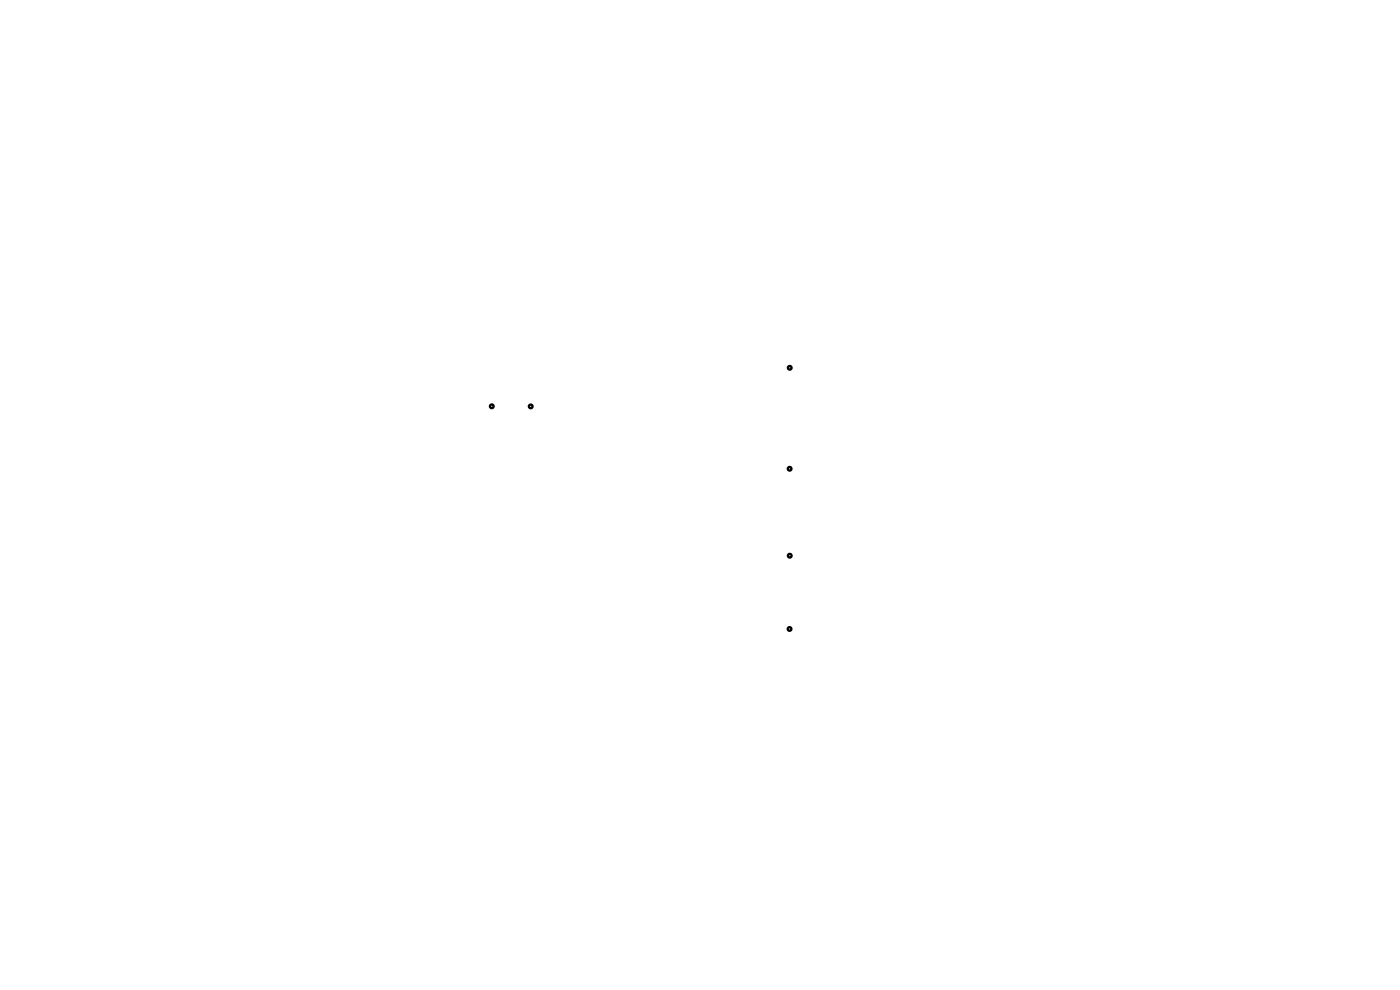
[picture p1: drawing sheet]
<svg xmlns="http://www.w3.org/2000/svg" width="297mm" height="210mm" viewBox="0 0 297 210" stroke-linecap="round" stroke-linejoin="round" font-family="sans-serif">
<path d="M167 77.6a.63 .63 0 0 1 1.1 .1 .63 .63 0 0 1-.4 .9 .63 .63 0 0 1-.8-.6h.5l.1 .1 .2-.1-.1-.1-.7 .1zM103.8 85.8a.63 .63 0 0 1 1.1 0 .63 .63 0 0 1-.4 1 .63 .63 0 0 1-.8-.6h.5l.1 .1 .2-.1-.1-.1-.7 .1zM112.2 85.7a.63 .63 0 0 1 1 .2 .63 .63 0 0 1-.5 .9 .63 .63 0 0 1-.7-.6l.7 .1-.1-.2-.6 .1zM167 99a.63 .63 0 0 1 1 .1 .63 .63 0 0 1-.3 .9 .63 .63 0 0 1-.8-.6h.5l.1 .2 .1-.1-.1-.2-.6 .1zM167 117.5a.63 .63 0 0 1 1.1 0 .63 .63 0 0 1-.4 1 .63 .63 0 0 1-.8-.6h.5l.1 .1 .2-.1-.1-.1-.7 .1zM167.1 132.9a.63 .63 0 0 1 1 .2 .63 .63 0 0 1-.5 .9 .63 .63 0 0 1-.7-.6l.7 .1-.1-.2-.6 .1z" fill="#000"/>
</svg>
